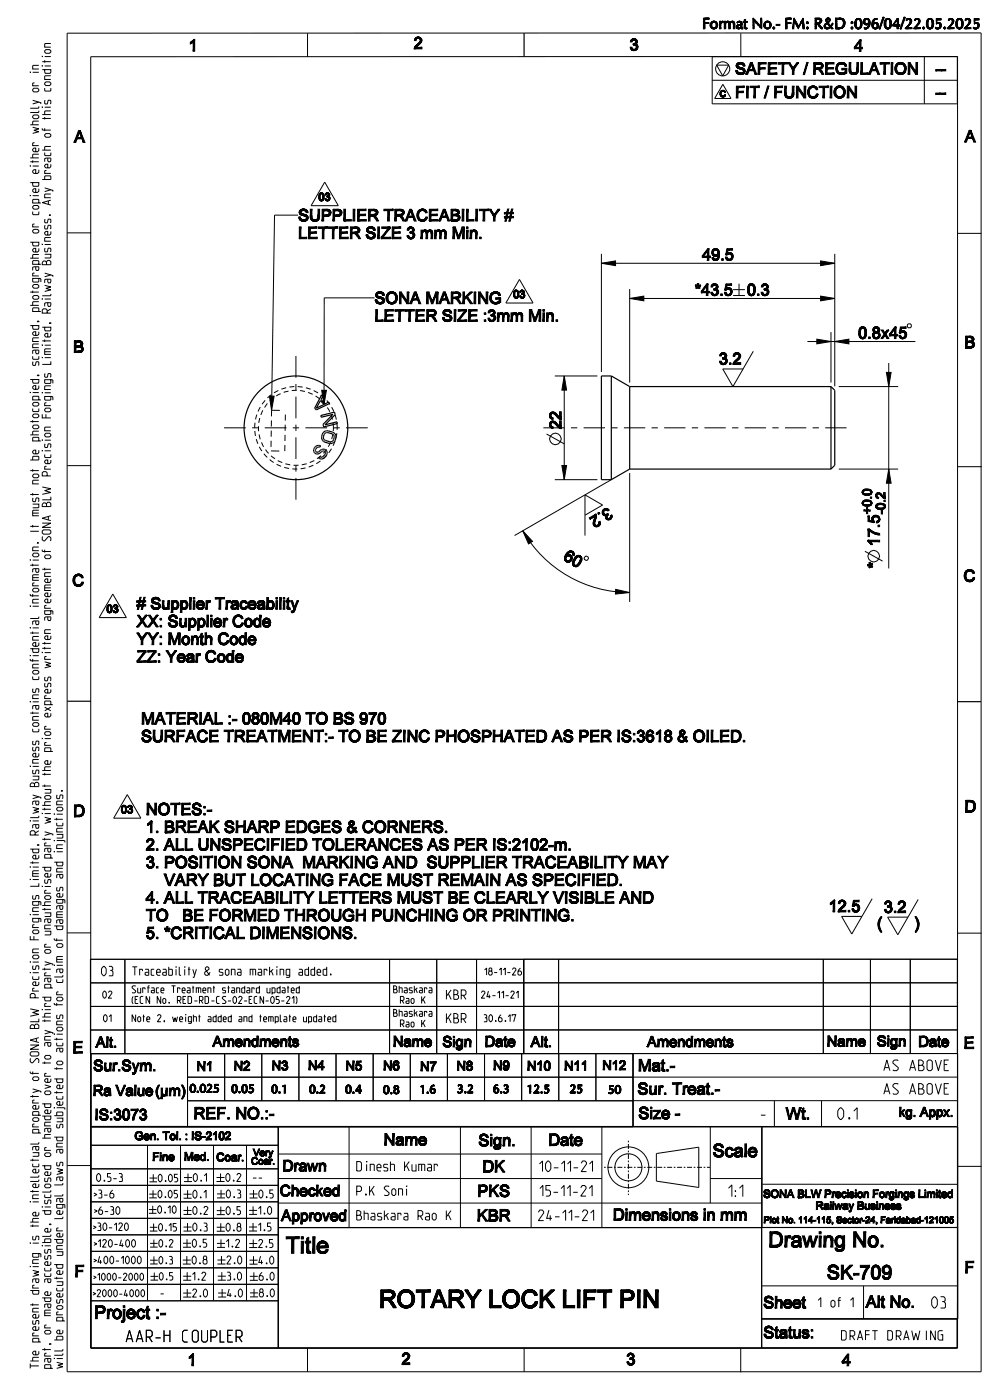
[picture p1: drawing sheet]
<svg xmlns="http://www.w3.org/2000/svg" width="210mm" height="297mm" viewBox="0 0 210 297" stroke-linecap="round" stroke-linejoin="round" font-family="sans-serif">
<defs><g id="words">
<text font-size="5.2" x="78.9" y="277.4">ROTARY LOCK LIFT PIN</text>
<text font-size="4.9" x="57.9" y="265.9">Title</text>
<text font-size="4.5" x="160.5" y="264.6">Drawing No.</text>
<text font-size="4.2" x="174.8" y="271.4">SK-709</text>
<g font-size="3.8">
<text x="150.2" y="245.4">Scale</text>
<text x="20" y="279.7">Project :-</text>
</g>
<g font-size="3.5">
<text x="40" y="10.9">1</text>
<text x="87.8" y="10.4">2</text>
<text x="133.5" y="10.7">3</text>
<text x="181.2" y="10.9">4</text>
<text x="160.4" y="15.8">SAFETY / REGULATION</text>
<text x="197.5" y="15.8">--</text>
<text x="160.4" y="20.8">FIT / FUNCTION</text>
<text x="197.5" y="20.8">--</text>
<text x="15.7" y="30.2">A</text>
<text x="204.6" y="30.1">A</text>
<text x="63.2" y="46.9">SUPPLIER TRACEABILITY #</text>
<text x="63.2" y="50.6">LETTER SIZE 3 mm Min.</text>
<text x="148.9" y="55.2">49.5</text>
<text x="79.4" y="64.4">SONA MARKING</text>
<text x="147.4" y="62.7">*43.5</text>
<text x="158.4" y="62.7">0.3</text>
<text x="79.4" y="68.2">LETTER SIZE :3mm Min.</text>
<text x="15.5" y="74.8">B</text>
<text x="152.5" y="77.3">3.2</text>
<text x="204.6" y="73.8">B</text>
<text x="119.1" y="91" transform="rotate(-90 119.1 91)">22</text>
<text x="129" y="107.6" transform="rotate(150 129 107.6)">3.2</text>
<text x="186.6" y="115.9" transform="rotate(-90 186.6 115.9)">17.5</text>
<text x="15.3" y="124.3">C</text>
<text x="204.4" y="123.4">C</text>
<text x="29" y="129.3"># Supplier Traceability</text>
<text x="29" y="133">XX: Supplier Code</text>
<text x="29" y="136.8">YY: Month Code</text>
<text x="29" y="140.5">ZZ: Year Code</text>
<text x="29.9" y="153.6">MATERIAL :- 080M40 TO BS 970</text>
<text x="29.9" y="157.4">SURFACE TREATMENT:- TO BE ZINC PHOSPHATED AS PER IS:3618 &amp; OILED.</text>
<text x="15.5" y="173.3">D</text>
<text x="30.9" y="172.9">NOTES:-</text>
<text x="204.6" y="172.3">D</text>
<text x="30.9" y="176.6">1. BREAK SHARP EDGES &amp; CORNERS.</text>
<text x="30.9" y="180.4">2. ALL UNSPECIFIED TOLERANCES AS PER IS:2102-m.</text>
<text x="30.9" y="184.1">3. POSITION SONA</text>
<text x="68.6" y="184.1">MARKING AND</text>
<text x="95.8" y="184.1">SUPPLIER TRACEABILITY MAY</text>
<text x="30.9" y="191.6">4. ALL TRACEABILITY LETTERS MUST BE CLEARLY VISIBLE AND</text>
<text x="39.3" y="187.9">VARY BUT LOCATING FACE MUST REMAIN AS SPECIFIED.</text>
<text x="30.9" y="195.4">TO</text>
<text x="41.4" y="195.4">BE FORMED THROUGH PUNCHING OR PRINTING.</text>
<text x="175.8" y="193.5">12.5</text>
<text x="186" y="197">(</text>
<text x="187.5" y="193.6">3.2</text>
<text x="30.9" y="199.1">5. *CRITICAL DIMENSIONS.</text>
<text x="15.4" y="223.4">E</text>
<text x="135.3" y="227.2">Mat.-</text>
<text x="204.4" y="222.5">E</text>
<text x="135.2" y="232.2">Sur. Treat.-</text>
<text x="41" y="237.4">REF. NO.:-</text>
<text x="135.4" y="237.4">Size -</text>
<text x="166.7" y="237.5">Wt.</text>
<text x="81.8" y="243">Name</text>
<text x="100.2" y="243.1">Sign.</text>
<text x="115.8" y="243">Date</text>
<text x="102.6" y="248.7">DK</text>
<text x="101.6" y="253.9">PKS</text>
<text x="101.6" y="259.1">KBR</text>
<text x="127.6" y="258.9">Dimensions in mm</text>
<text x="15.8" y="270.9">F</text>
<text x="204.6" y="270.1">F</text>
<text x="161.2" y="277.5">Sheet</text>
<text x="181.6" y="277.4">Alt No. 03</text>
<text x="160" y="283.9">Status:</text>
<text x="39.8" y="289.7">1</text>
<text x="85.2" y="289.5">2</text>
<text x="132.8" y="289.6">3</text>
<text x="178.6" y="289.7">4</text>
</g>
<g font-size="3.3">
<text x="19.8" y="227.2">Sur.Sym.</text>
<text x="20" y="237.6">IS:3073</text>
<text x="177.7" y="237.5">0.1</text>
<text x="59.7" y="248.5">Drawn</text>
<text x="58.9" y="253.7">Checked</text>
<text x="153.2" y="253.9">1:1</text>
<text x="58.8" y="259">Approved</text>
<text x="26.5" y="284.7">AAR-H COUPLER</text>
</g>
<text font-size="3.2" x="148.9" y="6.1">Format No.- FM: R&amp;D :096/04/22.05</text>
<g font-size="3.1">
<text x="175.4" y="222">Name</text>
<text x="186" y="222">Sign</text>
<text x="20.3" y="222.2">Alt.</text>
<text x="45.1" y="222">Amendments</text>
<text x="83.3" y="222">Name</text>
<text x="93.8" y="222.1">Sign</text>
<text x="102.8" y="222">Date</text>
<text x="112.6" y="222.1">Alt.</text>
<text x="137.2" y="222.1">Amendments</text>
<text x="194.8" y="222">Date</text>
<text x="19.7" y="232.4">Ra Value</text>
<text x="32.9" y="232.5">(µm)</text>
</g>
<g font-size="2.9">
<text x="187.8" y="227.1">AS ABOVE</text>
<text x="187.8" y="232.1">AS ABOVE</text>
<text x="161.3" y="237.4">-</text>
<text x="113.1" y="248.5">10-11-21</text>
<text x="113.1" y="253.7">15-11-21</text>
<text x="113.1" y="258.9">24-11-21</text>
</g>
<g font-size="2.8">
<text x="184.9" y="109.1" transform="rotate(-90 184.9 109.1)">+0.0</text>
<text x="187.8" y="109.1" transform="rotate(-90 187.8 109.1)">-0.2</text>
<text x="41.7" y="227.2">N1</text>
<text x="49.6" y="227.1">N2</text>
<text x="57.6" y="227">N3</text>
<text x="65.3" y="227">N4</text>
<text x="73.3" y="227.1">N5</text>
<text x="81.3" y="227">N6</text>
<text x="89.1" y="227.2">N7</text>
<text x="96.8" y="227.1">N8</text>
<text x="104.6" y="227">N9</text>
<text x="111.8" y="227.1">N10</text>
<text x="119.7" y="227.1">N11</text>
<text x="127.8" y="227">N12</text>
<text x="190.7" y="236.9">kg. Appx.</text>
</g>
<g font-size="2.6">
<text x="21.3" y="207">03</text>
<text x="94.5" y="212">KBR</text>
<text x="94.5" y="217">KBR</text>
<text x="39.5" y="231.7">0.025</text>
<text x="48.4" y="231.8">0.05</text>
<text x="57" y="231.9">0.1</text>
<text x="65" y="231.9">0.2</text>
<text x="72.7" y="231.9">0.4</text>
<text x="80.7" y="232">0.8</text>
<text x="88.4" y="231.9">1.6</text>
<text x="96.4" y="231.8">3.2</text>
<text x="104" y="231.8">6.3</text>
<text x="111.1" y="231.9">12.5</text>
<text x="120.7" y="231.8">25</text>
<text x="128.8" y="232">50</text>
<text x="75.3" y="248.4">Dinesh Kumar</text>
<text x="75.3" y="253.6">P.K Soni</text>
<text x="75.3" y="258.8">Bhaskara Rao K</text>
<text x="173.1" y="277.3">1 of 1</text>
<text x="180.3" y="284.3">DRAFT DRAWING</text>
</g>
<g font-size="2.4">
<text x="8.2" y="93.6" transform="rotate(-90 8.2 93.6)">photocopied, scanned, photographed or copied either wholly or in</text>
<text x="10.8" y="101" transform="rotate(-90 10.8 101)">Precision Forgings Limited, Railway Business. Any breach of this conditi</text>
<text x="8.2" y="188" transform="rotate(-90 8.2 188)">Limited, Railway Business contains confidential information. It must not be</text>
<text x="13.3" y="197.2" transform="rotate(-90 13.3 197.2)">damages and injunctions.</text>
<text x="10.8" y="198.3" transform="rotate(-90 10.8 198.3)">unauthorised party without the prior express written agreement of SONA BLW</text>
<text x="24.9" y="241.8">Gen. Tol. : IS-2102</text>
<text x="31.8" y="246.3">Fine</text>
<text x="38.8" y="246.2">Med. Coar.</text>
<text x="8.2" y="290.6" transform="rotate(-90 8.2 290.6)">The present drawing is the intellectual property of SONA BLW Precision Forgings</text>
<text x="10.8" y="290.6" transform="rotate(-90 10.8 290.6)">part, or made accessible, disclosed or handed over to any third party or</text>
<text x="13.3" y="290.6" transform="rotate(-90 13.3 290.6)">will be prosecuted under legal laws and subjected to actions for claim of</text>
</g>
<g font-size="2.3">
<text x="67.5" y="42.6">03</text>
<text x="108.8" y="63.2">03</text>
<text x="22.6" y="130">03</text>
<text x="25.7" y="172.5">03</text>
<text x="27.7" y="206.9">Traceability &amp; sona marking added.</text>
<text x="157.6" y="254.1">SONA BLW Precision Forgings Limited</text>
<text x="170.9" y="256.6">Railway Business</text>
</g>
<g font-size="2.2">
<text x="20.2" y="250.7">0.5-3</text>
<text x="53.3" y="250.5">--</text>
<text x="19.6" y="254.1">&gt;3-6</text>
</g>
<g font-size="2.1">
<text x="53.3" y="245.2">Very</text>
<text x="52.7" y="247">Coar.</text>
<text x="19.6" y="257.6">&gt;6-30</text>
<text x="19.2" y="261">&gt;30-120</text>
<text x="19.4" y="268.1">&gt;400-1000</text>
<text x="19.4" y="264.6">&gt;120-400</text>
<text x="33.9" y="275.1">-</text>
</g>
<g font-size="2">
<text x="102.2" y="206.9">18-11-26</text>
<text x="21.7" y="211.8">02</text>
<text x="27.7" y="210.6">Surface Treatment standard updated</text>
<text x="27.7" y="212.9">(ECN No. RED-RD-CS-02-ECN-05-21)</text>
<text x="83" y="210.6">Bhaskara</text>
<text x="83" y="215.6">Bhaskara</text>
<text x="84.7" y="212.9">Rao K</text>
<text x="101.4" y="211.8">24-11-21</text>
<text x="21.7" y="216.8">01</text>
<text x="27.7" y="216.8">Note 2, weight added and template updated</text>
<text x="84.7" y="217.9">Rao K</text>
<text x="102" y="216.8">30.6.17</text>
<text x="19.4" y="271.6">&gt;1000-2000</text>
<text x="19.4" y="275.1">&gt;2000-4000</text>
</g>
<g font-size="1.9">
<text x="152.6" y="20.5">C</text>
<text x="156.3" y="259.5">Plot No. 114-115, Sector-24, Faridabad-121005</text>
</g>
</g></defs>
<g fill="none" stroke="#000" stroke-width=".21">
<path d="M14.2 7h193.9v284h-193.9zM19.2 12h183.9v274h-183.9zM65.2 7.1v5M151.1 12v10h52v-10M151.1 17h52M152 13.8h2.6l-1.3 2.3zM153.3 17.9l1.8 3h-3.5zM156.1 14.9l.3 .1zM156.1 14.9l.3 .1-.3 .1zM156.1 15.1h.3zM156.1 15.1h.3l-.3 .1zM156.1 15.2h.4z"/>
<path d="M156.1 15.2l.4 .1zM156.2 15.3h.4zM156.2 13.9l.3-.1zM156.2 13.9h.3zM156.2 13.9l.3 .1zM156.2 14h.3zM156.2 13.8l.4-.1zM156.2 13.8h.3zM156.2 14.1h.4zM156.2 18.3h1.7l-1.4 .3zM156.2 18.3l.3 .3-.3 2.2zM156.2 14.2h.4z"/>
<path d="M156.2 14.2l.4-.1zM156.2 14.2h.5zM156.2 15.4h.4zM156.2 15.4h.5zM156.2 15.4h.5l-.4 .1zM156.2 13.7l.5-.1zM156.2 13.7l.4-.1zM156.2 13.7h.4zM156.3 14.2h.5zM156.3 14.2h.4zM156.3 13.6h.6zM156.3 13.6l.8-.1z"/>
<path d="M156.3 13.6h.5zM156.3 13.6h.4zM156.3 15.5h.6zM156.3 15.5h.5zM156.3 15.5l.5-.1zM156.3 15.5h.7zM156.3 14.3h.7zM156.3 14.3h.6zM156.3 14.3h.8zM156.3 13.5l1.4-.1zM156.3 13.5h1.5zM156.3 13.5h.8l-.8 .1z"/>
<path d="M156.4 14.4h.9zM156.4 14.4h1zM156.4 15.6l1.5-.1zM156.4 15.6l.9-.1zM156.4 15.6l.8-.1zM156.4 15.6l.7-.1zM156.4 15.6h1.4zM156.4 13.4h1.2zM156.4 13.4h1.3zM156.4 14.4h1.1zM156.5 15.7l1.3-.1zM156.5 15.7h1.2z"/>
<path d="M156.5 13.4l1-.1zM156.5 13.4h1.1zM156.5 14.5h1.1zM156.5 18.6l1.4-.3v.3zM156.5 19.6l1.2-.2v.2zM156.5 19.4h1.2l-1.2 .2zM156.5 19.4l-.3 1.4zM156.5 18.6v.8l-.3 1.4zM156.5 19.6v1.2h-.3zM156.6 15.7h1.1zM156.6 15.7h1zM156.6 13.3h.8z"/>
<path d="M156.6 13.3h.9zM156.6 14.5h1.1zM156.7 15.8l.9-.1zM156.7 13.3h.6zM156.7 13.3h.7zM156.7 14.6l1-.1zM156.8 13.3h.4zM156.8 13.3h.5zM156.8 15.8l.8-.1zM156.8 15.8h.6zM156.8 14.6h1zM156.9 13.3h.3z"/>
<path d="M157 15.8h.4zM157 15.8h.3zM157 14.6h.9zM157.1 13.5h.7zM157.1 7.1v5M157.2 14.7l.7-.1zM157.2 13.6l.6-.1zM157.3 14.7h.6zM157.3 15.5h.6zM157.3 13.6h.6zM157.4 15.5h.5zM157.4 14.7h.5z"/>
<path d="M157.4 15.8l.2-.1zM157.4 13.6h.5zM157.4 14.8l.5-.1zM157.4 15.5l.6-.1zM157.5 13.7h.4zM157.5 15.4h.5zM157.5 14.8l.4-.1zM157.6 13.7l.4 .1zM157.6 14.8h.4zM157.6 13.8l.4 .1zM157.6 14.9h.4zM157.6 15.4l.4-.1z"/>
<path d="M157.6 15.4h.4zM157.6 13.9l.4 .1zM157.6 14.9l.4 .1zM157.7 15l.4 .1zM157.7 15.2h.3zM157.7 15.2l.3 .1h-.4zM157.7 15.1h.4l-.1 .1zM157.7 15.1l.3 .1h-.3zM158.4 18.3h.3l-.3 2.5zM158.7 18.3v2.5h-.3zM158.8 15l-.2 .8h-.4zM158.8 15l1-.3 .1 .3z"/>
<path d="M158.9 14.7h.9l-1 .3zM158.9 14.7l-.7 1.1zM159.1 18.3h2l-2 .3zM159.1 18.6l2-.3-1.2 .3zM159.2 13.3h.3l-.2 .2zM159.2 13.3l.1 .2-1.1 2.3zM159.2 14l-1 1.8zM159.3 13.8l-1.1 2zM159.3 13.5l-1.1 2.3zM159.5 13.3l-.1 .3zM159.5 13.3l-.1 .5zM159.5 13.3v.6z"/>
<path d="M159.5 13.3v.8zM159.5 13.3l.3 1.4-.3-.6zM159.5 13.3l.4 1.7zM159.5 13.3l.7 2.5zM159.5 13.3l1 2.5h-.3zM196.1 12v10M68.9 38.6l2.9 5h-5.8zM14.3 49.4h5M63.2 45.6h-5l-.6 41.4M110.2 59.3l2.9 5h-5.8zM127.6 55.9l3-.5v1zM127.6 53.9v25"/>
<path d="M127.6 55.9h49.5M174.1 55.4l3 .5-3 .5zM177.1 53.9v28.1M203.1 49.5h5.1M79.4 63.2h-10.6l-.1 22.6M104.3 62.1h1.5zM104.3 62.1l1.6 .1zM104.3 64.2h1.8zM104.3 64.2l1.6 .1zM104.5 62.1l1.2-.1zM104.5 62.1h1.3zM104.5 64.3h1.4z"/>
<path d="M104.5 64.3h1.3zM104.6 64.4l1.2-.1zM104.6 64.4h1.1zM104.8 64.4h.9zM105.1 62.2h.8zM105.1 63.2h1.1l-1.1 .3zM105.1 63.5l1.1-.3-.3 .3zM105.2 62.2h.7zM105.2 64.2l1-.1zM105.3 62.2h.6zM105.3 64.2l.9-.1zM105.4 62.2l.6 .1z"/>
<path d="M105.4 64.4h.3zM105.4 64.1h.8zM105.5 62.3h.5zM105.6 64.1h.6zM105.6 62.3h.4zM105.6 64.1l.2-.1zM105.6 64.1l.3-.2zM105.6 64.1l.3-.2 .3 .2zM105.7 62.4h.4zM105.7 62.5l.4-.1v.1zM105.7 62.5h.4zM105.8 62.6l.3-.1z"/>
<path d="M105.8 62.6l.3-.1v.2zM105.8 62.6l.3 .1zM105.9 63.5l.3-.3-.3 .7zM106.2 63.2v.9l-.3-.2zM117.7 79.8h9M119.7 79.8l.5 3h-1zM119.7 79.8v22M133.6 63.3l3-.5v1zM133.6 61.3v19.9M133.6 63.3h43.5M155.5 61.4h2.5M155.5 62.7h2.5"/>
<path d="M159.8 74.5l-4.3 7.5-2.2-3.7M171.3 72.5h22.9M173.3 72l3 .5-3 .5zM174.1 62.8l3 .5-3 .5zM176.3 70.5v10.7M177.1 72.5l3-.5v1zM182.2 70.4l.3-.2zM182.2 70.4l.3-.1v.2zM182.2 70.4l.3 .1-.3 .1zM182.2 70.6l.3-.1v.1zM182.2 70.8l.3-.2v.2zM182.2 70.6h.3l-.3 .2z"/>
<path d="M182.2 70.8h.3v.1zM182.2 70.8l.3 .1h-.3zM182.2 70.9h.3v.1zM182.2 70.9l.3 .1-.3 .1zM182.2 70.2l.3-.1zM182.2 70.2h.3l-.3 .2zM182.2 71.1l.3-.1v.1zM182.2 71.1h.3l-.3 .1zM182.2 70l.4-.1zM182.2 70h.4zM182.2 70l.3 .1-.3 .1zM182.2 71.2h.4z"/>
<path d="M182.2 71.2h.4l-.3 .1zM182.3 69.9l.4-.1zM182.3 69.9l.3-.1zM182.3 69.9h.3l-.4 .1zM182.3 71.3l.3-.1zM182.3 71.3l.3 .1zM182.3 69.8l.4-.1zM182.3 69.8h.4l-.4 .1zM182.3 71.4h.3zM182.3 71.4l.4 .1zM182.4 69.7l.5-.1zM182.4 69.7l.6-.1z"/>
<path d="M182.4 69.7l.4-.1zM182.4 69.7h.3l-.4 .1zM182.4 71.5l.4 .1zM182.4 71.6h.7zM182.4 71.6h.6zM182.4 71.6h.5zM182.4 71.6l1.1 .1zM182.5 69.5h1zM182.5 69.5l.5 .1-.6 .1zM182.5 71.7h1zM182.5 69.5h.9zM182.5 69.5l.8-.1z"/>
<path d="M182.5 71.7h.9zM182.6 71.8l.8-.1zM182.6 71.8h.7zM182.6 69.4h.7zM182.6 69.4h.6zM182.7 71.8h.6zM182.7 69.4l.4-.1zM182.7 69.4h.5zM182.7 71.8h.5zM182.8 71.8h.4zM182.9 69.3h.2zM182.9 71.8h.3z"/>
<path d="M182.9 71.8h.2zM183 69.6h.5zM183.1 69.6h.4zM183.1 71.6l.5-.1zM183.2 69.6h.4zM183.2 71.6l.4-.1zM183.3 69.7h.3zM183.3 71.5l.4-.1zM183.3 69.8h.4zM183.3 71.4l.4-.1v.1zM183.4 69.8h.3zM183.4 71.4l.3-.1z"/>
<path d="M183.4 69.9l.3-.1v.1zM183.4 69.9h.3zM183.4 71.3l.3-.1v.1zM183.4 71.3h.3zM183.4 70h.3zM183.4 71.2h.3zM183.5 70.1l.2-.1 .1 .1zM183.5 70.1h.3zM183.5 70.2l.3-.1v.2zM183.5 70.2l.3 .1h-.3zM183.5 71h.3l-.3 .1zM183.5 71.1l.3-.1-.1 .2z"/>
<path d="M183.5 71.1l.2 .1zM183.5 70.3h.3v.1zM183.5 70.3l.3 .1-.3 .1zM183.5 70.5l.3-.1-.3 .2zM183.5 70.8l.3-.2v.2zM183.5 70.8h.3l-.3 .1zM183.5 70.9l.3-.1v.2zM183.5 70.9l.3 .1h-.3zM183.5 70.6l.3-.2v.2zM183.5 70.6h.3l-.3 .2zM184.3 71.5h.3l-.3 .3zM184.3 71.8l.3-.3v.3z"/>
<path d="M185.1 71l.3-.1zM185.1 71h.3l-.3 .1zM185.1 71.1l.3-.1zM185.1 71.3l.3-.2v.1zM185.1 71.1h.3l-.3 .2zM185.1 71.3l.3-.1v.2zM185.1 71.3l.3 .1h-.3zM185.1 70.9l.4-.1zM185.1 70.9h.3l-.3 .1zM185.1 70.8l.5-.1zM185.1 70.8h.4zM185.1 71.4h.4z"/>
<path d="M185.1 71.4h.4l-.3 .1zM185.2 69.8h.3zM185.2 70l.3-.1zM185.2 69.8l.3 .1-.3 .1zM185.2 70h.3zM185.2 70.1h.3zM185.2 70.1l.3 .1zM185.2 70.7l.6-.1zM185.2 70.7l.5-.1zM185.2 70.7h.4l-.5 .1zM185.2 71.5h.4zM185.2 71.5h.3z"/>
<path d="M185.2 71.5h.4l-.3 .2zM185.2 69.7h.5zM185.2 69.7l.5-.1zM185.2 69.7h.4zM185.2 69.7l.3 .1h-.3zM185.2 70.2l.4 .1zM185.2 70.3h.4zM185.3 69.6h.6zM185.3 69.6l1.1-.1zM185.3 69.6h.5zM185.3 69.6h.4l-.5 .1zM185.3 70.6h1.1z"/>
<path d="M185.3 70.6h.6zM185.3 71.7l.7-.1zM185.3 71.7l.6-.1zM185.3 71.7l.4-.1zM185.3 71.7h1.2zM185.3 70.3h.4zM185.3 70.3h.5zM185.3 70.6l1-.1zM185.4 69.5l.9-.1zM185.4 69.5h1zM185.4 69.5h1l-1.1 .1zM185.4 70.4l1.1-.1z"/>
<path d="M185.4 70.4l.6-.1zM185.4 70.4l.5-.1zM185.4 70.4h1zM185.4 71.8l1.1-.1zM185.4 71.8h.9zM185.4 70.5h.8zM185.4 70.5h.9zM185.5 70.4h.9zM185.5 70.4h.8zM185.5 69.4h.7zM185.5 69.4h.8zM185.5 70.5l.8-.1z"/>
<path d="M185.5 71.8h.8zM185.5 71.8h.7zM185.6 69.4l.4-.1zM185.6 69.4h.6zM185.7 71.8h.5zM185.7 71.8h.3zM185.7 69.3h.3zM185.9 69.6l.5-.1zM185.9 70.6h.5zM186 69.6l.4-.1zM186 70.3h.5zM186 70.6h.4z"/>
<path d="M186 71.6l.6-.1zM186 71.6l.6-.1-.1 .2zM186 69.6h.5zM186.1 70.6h.4zM186.1 71.6l.5-.1zM186.1 69.7l.4-.1zM186.1 70.3h.4zM186.2 70.7h.4zM186.2 71.5l.4-.1zM186.2 69.7l.3-.1v.1zM186.2 69.7h.3zM186.2 70.3l.3-.1z"/>
<path d="M186.2 69.8l.3-.1zM186.2 70.2l.4-.1zM186.2 70.2h.3zM186.2 70.8h.4zM186.2 69.8l.3-.1 .1 .1zM186.2 69.8h.4zM186.2 70.1h.4zM186.3 69.9l.3-.1zM186.3 70h.3zM186.3 70l.3 .1zM186.3 70l.3-.2v.2zM186.3 70.8l.4 .1z"/>
<path d="M186.3 71.4l.4-.1-.1 .1zM186.3 71.4h.3zM186.3 70.9h.4zM186.3 71.3h.4l-.4 .1zM186.4 71l.3-.1v.1zM186.4 71h.3l-.3 .1zM186.4 71.2l.3-.1v.2zM186.4 71.2l.3 .1zM186.4 71.1l.3-.1v.1zM186.4 71.1h.3zM186.9 71.8l1-.9zM186.9 71.8l.8-.6-.4 .6z"/>
<path d="M186.9 70h.4l.2 .9zM187.3 70l.3 .5-.1 .4zM187.5 70.9l1-.9-.6 .9zM187.5 70.9h.4l-1 .9zM187.6 70.5l-.1 .4zM187.7 70.6l-.2 .3zM187.7 70.7l.8-.7-1 .9zM187.8 70.5l.7-.5-.8 .7zM187.9 70.5l.6-.5-.7 .5zM187.9 70.9l-.1 .4zM187.9 70.9l.3 .9-.4-.5zM187.9 70.9l.7 .9h-.4z"/>
<path d="M188 79h1l-.5 3zM188.2 70h.3l-.6 .5zM188.5 77v43.6M188.7 71l1-1.1-.8 1.1zM188.7 71.2l1.7-.2zM188.7 71.2l1.4-.2zM188.7 71.2l.2-.2h.8zM188.7 71h.2l-.2 .2zM188.7 71.2l1.7-.2-.7 .2zM189.7 71.2l.7-.2-.3 .2zM189.7 71.2h.4l-.4 .6zM189.8 69.3h.3l-1.4 1.7z"/>
<path d="M190.1 69.3l-.4 .6-1 1.1zM190.1 69.3l-.4 1.7v-1.1zM190.1 69.3v1.7h-.4zM190.1 71.2l.3-.2v.2zM190.1 71.2v.6h-.4zM190.7 71.2l.3 .1zM190.7 71.2l.3 .1h-.3zM190.7 71.3h.4zM190.7 71.3h.4l-.3 .2zM190.7 70.6l.5-.1zM190.7 70.6l.6-.1zM190.7 70.6l.4-.3 .2 .2z"/>
<path d="M190.7 70.6h.4zM190.8 71.5l.3-.1zM190.8 71.5h.4zM190.8 71.6l.4-.1zM190.8 71.6h.5zM190.8 71.6h.5l-.4 .1zM190.9 71.7l1.2-.1zM190.9 71.7l.7-.1zM190.9 71.7l.6-.1zM190.9 71.7l.5-.1zM190.9 71.7h1.1zM191 69.4h1.2l-1 .3z"/>
<path d="M191 69.4l.2 .3-.5 .9zM191.1 71.8l.9-.1zM191.1 71.8h.8zM191.1 71.8h.7zM191.1 70.3h.9zM191.1 70.3l1 .1zM191.1 70.3l.4 .2zM191.2 71.8h.6zM191.2 71.8h.5zM191.2 70.3l.7-.1zM191.2 70.3h.8zM191.2 69.7l1-.3v.3z"/>
<path d="M191.2 69.7l-.1 .6-.4 .3zM191.3 70.2h.4zM191.3 70.2h.6zM191.3 71.8h.4zM191.3 71.8h.3zM191.3 70.5h.2zM191.4 70.2h.3zM191.5 70.5l.6-.1zM191.6 70.5l.5-.1zM191.6 71.6h.5zM191.7 71.8h.1zM191.7 71.6l.5-.2z"/>
<path d="M191.7 70.5l.4-.1 .1 .1zM191.7 70.5h.5zM191.8 70.5h.4zM191.8 71.5l.4-.1zM191.9 70.6l.3-.1 .1 .2zM191.9 70.6l.4 .1zM191.9 70.7h.4zM191.9 71.4l.4-.1-.1 .1zM191.9 71.4h.3l-.3 .1zM192 70.8l.3-.1v.1zM192 70.8h.3l-.3 .1zM192 71.3l.3-.2v.2z"/>
<path d="M192 71.3h.3l-.4 .1zM192 70.9l.3-.1v.2zM192 70.9l.3 .1zM192 71.1l.3-.1v.1zM192 71.1h.3l-.3 .2zM192 71h.3l-.3 .1zM192.7 68.7h.4l.2 .2v.4l-.2 .2h-.4l-.2-.2v-.4zM14.3 98.8h5M57.2 84h1l-.6 3zM57.5 95.7h.1M57.5 95.7h1.7M57.5 93.5v1.3"/>
<path d="M57.5 91.3v1.3M57.6 89.2v1.3M57.6 87v1.3M57.6 87l1.8 .1M60.4 94.4v1.3M60.5 92.3l-.1 1.2M60.5 90.1v1.3M60.5 87.9v1.3M68.2 82.8h1l-.5 3zM115.9 92.1l3.8 2.1M119.2 98.8h1l-.5 3zM177.9 99.5h12.6"/>
<path d="M177.9 82h12.6M188.5 99.5l.5 3h-1zM203.1 99h5.2M110.9 112.6l2 2.2-.8 .6zM110.9 112.6a26.2 26.2 0 0 0 22.7 13.1M117.7 101.8h9M119.7 118.4l.3 .1zM119.7 118.4l.3 .2zM119.7 118.5l.3 .2zM119.7 118.5l.4 .3zM119.8 118.6l.3 .2zM119.8 118.6l.4 .3z"/>
<path d="M119.8 118.3l.2 .2zM119.8 118.3l.2 .2-.3-.1zM119.8 118.7l1 .6zM119.8 118.7l.6 .3zM119.8 118.7l.5 .2zM119.8 118.7l.4 .2zM119.8 118.2h.3zM119.8 118.2l.2 .2zM119.8 118.8l1 .5zM119.8 118.8l.9 .5zM119.8 118.1l.3 .1zM119.8 118.1l.3 .1h-.3z"/>
<path d="M119.8 118.9l.9 .4zM119.8 118.9l.7 .4zM119.9 118h.4zM119.9 118l.3 .1-.1 .1zM119.9 118l.2 .2-.3-.1zM119.9 118.9l.6 .4zM119.9 117.8l.5 .1zM119.9 117.8l.4 .2zM119.9 117.8l.4 .2h-.4zM119.9 119l.6 .3zM119.9 119l.5 .2zM120 119.1l.4 .1z"/>
<path d="M120 117.7l.6 .2zM120 117.7l.5 .2zM120 117.7l.4 .2-.5-.1zM120.1 119.1l.3 .1zM120.1 119.1l.2 .1zM120.1 117.5l.3 .1-.1 .2zM120.1 117.5l.2 .3-.3-.1zM120.2 117.4l.3 .1-.1 .1zM120.2 117.4l.2 .2-.3-.1zM120.3 117.3l.3 .1-.1 .1zM120.3 117.3l.2 .2-.3-.1zM120.3 117.8l.5 .2z"/>
<path d="M120.3 117.8l.4 .1zM120.4 119l.5 .2zM120.4 117.2l.1-.1 .2 .2zM120.4 117.2l.3 .1zM120.4 117.2l.2 .2-.3-.1zM120.4 117.7l1 .5zM120.5 119l.4 .2zM120.5 117.1l.4 .1zM120.5 117.1l.3 .1zM120.5 117.7l.8 .4zM120.5 117.7l.9 .5zM120.6 117l.3 .2z"/>
<path d="M120.6 117.7l.6 .3zM120.6 117.7l.7 .4zM120.6 119l.4 .1zM120.7 117l.4 .1zM120.7 117l.5 .2zM120.7 117l.3 .1zM120.7 117.7l.5 .3zM120.7 118.9l.3 .2zM120.8 116.9l.5 .3zM120.8 116.9l.4 .3zM120.8 117.7l.3 .2zM120.8 117.7l.4 .3z"/>
<path d="M120.8 118l.6 .2zM120.8 118.9l.3 .1zM120.8 116.9l1 .5zM120.9 117.7l.2 .2zM120.9 118.8l.3 .1-.1 .1zM120.9 118.8l.2 .2-.3-.1zM120.9 118.1l.5 .1zM120.9 116.9l.8 .4zM120.9 116.9l.9 .5zM121 118.1l.4 .1v.2zM121 118.1l.4 .3zM121 118.7l.3 .1-.1 .1z"/>
<path d="M121 118.7l.2 .2-.3-.1zM121 118.2l.4 .2zM121 118.6l.3 .1v.1zM121 118.6l.3 .2zM121 116.9l.7 .3zM121 116.9l.7 .4zM121 118.3l.4 .1v.1zM121 118.3l.4 .2zM121.1 118.4l.3 .1zM121.1 118.5h.3l-.1 .2zM121.1 118.5l.2 .2-.3-.1zM121.1 116.9l.6 .3z"/>
<path d="M121.2 116.9l.4 .2zM121.2 116.9l.2 .1zM121.2 116.9l.5 .3zM121.3 117.2l.5 .3zM121.4 117l.2 .1zM121.4 117.3l.4 .2zM121.4 119.4l.3 .2zM121.4 119.4l.3 .3zM121.4 119.5l.4 .3zM121.4 119.6l.6 .3zM121.4 119.6l.5 .3zM121.4 119.6l.5 .2z"/>
<path d="M121.4 119.6l1 .6zM121.5 119.3h.3zM121.5 119.3l.2 .2zM121.5 119.7l.9 .5zM121.5 117.4l.3 .2zM121.5 119.8l.9 .4zM121.5 119.8l.8 .4zM121.5 117.7l.3 .1v.1zM121.5 117.7l.3 .2zM121.5 119.2l.3 .1zM121.5 119.2l.3 .1h-.3zM121.5 117.5l.3 .1z"/>
<path d="M121.5 117.6h.3v.2zM121.5 117.6l.3 .2zM121.5 119.8l.6 .4zM121.5 119l.3 .1v.1zM121.5 119l.3 .2h-.3zM121.6 119.9l.5 .3zM121.6 118.9l.3 .1-.1 .1zM121.6 118.9l.2 .2-.3-.1zM121.6 120l.5 .2zM121.6 120l.4 .2zM121.7 118.8h.3l-.1 .1zM121.7 118.8l.2 .1v.1z"/>
<path d="M121.7 118.8l.2 .2-.3-.1zM121.7 118.6l.4 .1-.1 .1zM121.7 118.6l.3 .2h-.3zM121.8 118.5l.4-.1zM121.8 118.5h.4l-.1 .2zM121.8 118.5l.3 .2-.4-.1zM122 118.3l.3 .1zM122 118.3l.2 .1-.4 .1zM122 119.9l.5 .2zM122.1 118.1l.3 .1zM122.1 118.1l.3 .2zM122.1 118.1l.2 .3-.3-.1z"/>
<path d="M122.1 120l.4 .1zM122.2 118l.4 .1zM122.2 118l.3 .2zM122.2 118l.2 .2-.3-.1zM122.2 119.9l.4 .2zM122.3 118l.3 .1zM122.3 119.9l.4 .1zM122.3 119.9l.4 .1-.1 .1zM122.4 117.9l.4 .2zM122.4 117.9l.5 .2zM122.4 119.8l.4 .1zM122.4 119.8l.4 .1-.1 .1z"/>
<path d="M122.4 119.8l.3 .2zM122.5 117.8l.9 .5zM122.6 119.7l.3 .1-.1 .1zM122.6 119.7l.2 .2zM122.6 117.8l.8 .4zM122.6 117.8l.7 .4zM122.6 117.8l.8 .5zM122.6 119.6l.3 .2-.3-.1zM122.7 119.5l.3 .1-.1 .2zM122.7 119.5l.2 .3-.3-.2zM122.7 117.8l.6 .3zM122.7 117.8l.5 .2z"/>
<path d="M122.7 117.8l.6 .4zM122.8 119.4h.3l-.1 .2zM122.8 119.4l.2 .2-.3-.1zM122.8 117.8l.3 .2zM122.8 117.8l.4 .2zM122.9 119.3h.3l-.1 .1zM122.9 119.3l.2 .1h-.3zM122.9 119.1l.3 .2h-.3zM122.9 118.1l.5 .3zM122.9 117.9l.2 .1zM123 119l.3 .1-.1 .2zM123 119l.2 .3-.3-.2z"/>
<path d="M123 118.2l.4 .2zM123 118.9l.3 .1v.1zM123 118.9l.3 .2-.3-.1zM123.1 118.3l.3 .2zM123.1 118.8l.3 .1-.1 .1zM123.1 118.8l.2 .2zM123.1 118.7l.3 .2zM123.1 118.4l.3 .2zM123.1 118.6l.3 .1v.1zM123.1 118.6l.3 .2zM123.1 118.5l.3 .2zM123.1 118.6l.3 .1z"/>
<path d="M124.1 118h.3l.4 .2v.3l-.2 .3-.3 .1-.3-.2-.1-.3zM127.8 107.1l-3.7-2.1v8.6M128.9 102.2l-19.7 11.4M133.6 100.4v27.3M183.5 117l3.7 2M184 119.8l.1 .2zM184.1 119.8l.1 .2zM184.1 119.8h.2l-.1 .2zM184.3 119.8v.2h-.1zM184.3 119.8v.2zM184.3 119.4l.2-.1-.1 .3zM184.4 119.8l.1 .2h-.2z"/>
<path d="M184.4 119.8l.1 .2zM184.5 119.8v.7zM184.5 119.3v1.2zM184.5 119.3v.5zM184.5 119.3l.1 1zM184.6 119.5v.8zM184.6 119.5l.1 .6zM184.7 119.8v.3zM184.7 119.7v.4zM184.7 119.7l.1 .5zM184.8 119.9l.1 .4zM184.8 119.6v.3z"/>
<path d="M184.8 119.6l.1 .2-.1 .1zM184.8 119.6l.1-.1v.3zM184.9 119.5v.3zM184.9 120l.1 .4zM184.9 119.5l.1-.1v.4zM185 119.4v.4zM185 119.4v.3zM23.9 126l2.9 5h-5.8zM121.7 120l.3 .2zM121.7 120.1l.3 .1zM121.7 120.1l.2 .1zM130.6 125l3 .7-3.1 .3z"/>
<path d="M184.4 120.3l.1 .2-.2-.1zM184.4 120.2l.1 .3zM184.4 120.1l.1 .4zM184.5 120v.5zM185 120v.4zM185 120.1v.3zM27 168.6l2.9 5h-5.8zM14.3 197.9h5M34.8 185.4h.4l.6 2.5zM35.2 185.4l.6 1.8v.7zM35.8 187.2v.7zM35.9 187.4l-.1 .5z"/>
<path d="M35.9 187.6l.2 .3h-.3zM36.8 185.4h.3l-1 1.8zM37.1 185.4l-1.1 2zM37.1 185.4l-1.2 2.2zM37.1 185.4l-1 2.5-.2-.3zM37.7 187.1l-.2 .8h-.4zM37.7 187.1l1-.3 .1 .3zM37.8 186.8h.9l-1 .3zM37.8 186.8l-.7 1.1zM38 185.4h.4l-.2 .3zM38 185.4l.2 .3-1.1 2.2zM38.1 186.2l-1 1.7z"/>
<path d="M38.1 185.9l-1 2zM38.2 185.7l-1.1 2.2zM38.9 195.4h1.4zM38.9 195.4l1.4-.1zM38.9 195.4l1.5-.1zM38.9 195.4l1.6-.1zM38.9 195.4l1.6-.2zM38.9 195.4l1.7-.2zM38.9 195.4l1.7-.3zM38.9 195.4l1.2-.3h.5zM38.9 195.4l1.2-.3zM38.9 195.4l1.1-.3z"/>
<path d="M38.9 195.4l1-.3zM38.9 195.4l.4-.3h.6zM38.9 192.9h.9l-.5 .3zM38.9 192.9l.4 .3-.4 2.2zM38.9 195.4h1.3zM39.3 193.2l1.2-.1zM39.3 194.2h1.3zM39.3 194.2v.9l-.4 .3zM39.3 194.2h1.2zM39.3 194.2l1.1-.1zM39.3 194.2l1.1-.2zM39.3 194.2l1.2-.2z"/>
<path d="M39.3 194.2l.7-.2h.5zM39.3 194.2l.7-.2zM39.3 194.2l.6-.2zM39.3 194h.5l-.5 .2zM39.3 194l-.4 1.4zM39.3 193.2v.8l-.4 1.4zM39.3 193.2l1.1-.2zM39.3 193.2l1-.2zM39.3 193.2l.9-.2zM39.3 193.2l.8-.3zM39.3 193.2l.7-.3zM39.7 193.2l.8-.1z"/>
<path d="M39.8 194.2h.8zM39.9 193.2l.6-.1zM39.9 195.4h.3zM39.9 194.3l.7-.1zM40 193.2h.6zM40 195.4h.2zM40 194.3l.6-.1zM40 194l.5-.1zM40.1 193.9h.4zM40.1 193.2h.5zM40.1 194.3l.5-.1zM40.1 195.1h.6z"/>
<path d="M40.1 193.9l.5-.1zM40.2 193.3l.4-.1zM40.2 194.3h.5zM40.2 193.3h.4zM40.2 195.1l.5-.1zM40.2 193.8h.4zM40.3 193.3h.3zM40.3 193.4h.3zM40.3 193.4h.3l-.3 .1zM40.3 193.8h.3zM40.3 194.4h.4zM40.3 195h.4z"/>
<path d="M40.3 193.8l.3-.1zM40.3 193.5h.4zM40.3 193.7l.4-.1zM40.3 193.7h.3zM40.3 193.6h.4zM66.3 181.6h.5l-.4 .5zM66.3 181.6l.1 .5-.7 1.3zM66.4 182.1l-.7 1.4zM66.4 182.1l-.8 1.5zM66.4 182.1l-.8 1.6zM66.4 182.1l-.8 1.7zM66.4 182.1l-1 2z"/>
<path d="M66.4 182.1l-.7 2h-.3zM66.8 181.6l-.4 2.5v-2zM66.8 181.6v2.5h-.4zM67.6 183.4l-.3 .7h-.3zM67.7 183.1l-.7 1zM67.9 181.6l.2 .3-1.1 2.2zM68 182.4l-1 1.7zM68 182.2l-1 1.9zM68.1 181.9l-1.1 2.2zM93.1 181.6h.3l-.3 1.5zM93.1 183.3l.3-.2v.1zM93.1 183.1h.3l-.3 .2z"/>
<path d="M93.1 183.3l.3-.1v.2zM93.1 183.3l.3 .1h-.3zM93.1 183.4h.3v.1zM93.1 183.4l.3 .1-.3 .1zM93.1 183.6h.4zM93.1 183.6h.4l-.3 .1zM93.2 183.7h.3zM93.2 183.7l.4 .1zM93.2 183.8h.5zM93.2 183.8h.6zM93.3 183.9h1.5zM93.3 183.9h.9z"/>
<path d="M93.3 183.9h.7zM93.3 183.9h.6zM93.3 183.9l.5-.1zM93.3 183.9l1.5 .1zM93.4 184h1.4zM93.4 184l1.2 .1zM93.4 181.6v1.5h-.3zM93.5 184.1h1.1zM93.5 184.1h1zM93.6 184.1h.9zM93.8 184.1h.7zM93.8 184.1h.6z"/>
<path d="M93.9 184.2l.5-.1zM93.9 184.2h.3zM94.2 183.9l.7-.1zM94.3 183.8h.6zM94.5 183.8l.5-.1zM94.6 183.7l.4-.1v.1zM94.6 183.7h.4zM94.6 183.6h.4zM94.6 183.6l.4-.2v.2zM94.7 183.5l.3-.1zM94.7 183.4l.3-.1v.1zM94.7 183.4h.3z"/>
<path d="M94.7 183.2l.3-.1v.2zM94.7 183.2l.3 .1zM94.7 183.3h.3zM94.7 181.6h.3l-.3 1.5zM94.7 183.1h.3l-.3 .1zM95 181.6v1.5h-.3zM178.5 194.4l2.2 3.7 2.1-3.7M194.1 197.8l.4-.2-.2 .2zM194.2 197.5l.4-.1-.1 .2zM194.2 197.5l.3 .1-.4 .2zM194.3 194.8l.2-.1-.2 .2zM194.3 194.9h.3z"/>
<path d="M194.3 197.3l.4-.1-.1 .2zM194.3 197.3l.3 .1-.4 .1zM194.4 195l.2-.1 .1 .2zM194.4 195l.3 .1-.2 .1zM194.4 197.1l.4-.1-.1 .2zM194.4 197.1l.3 .1-.4 .1zM194.5 194.7l.1 .2h-.3zM194.5 195.2l.2-.1 .1 .2zM194.5 195.2l.3 .1-.3 .2zM194.5 196.9l.3-.1v.2zM194.5 196.9l.3 .1-.4 .1zM194.5 195.5l.3-.2 .1 .2z"/>
<path d="M194.5 195.5h.4l-.3 .1zM194.6 196.7l.3-.1-.1 .2zM194.6 196.7l.2 .1-.3 .1zM194.6 195.6l.3-.1v.2zM194.6 195.6l.3 .1-.3 .1zM194.6 196.5l.3-.2v.3zM194.6 196.5l.3 .1-.3 .1zM194.6 195.8l.3-.1v.2zM194.6 195.8l.3 .1-.3 .1zM194.6 196l.3-.1-.3 .2zM194.6 196.3l.4-.2-.1 .2zM194.6 196.3h.3l-.3 .2z"/>
<path d="M194.6 196.1l.3-.2 .1 .2zM194.6 196.1h.4l-.4 .2zM194.8 190.8l-4.4 7.5-2.1-3.7M203.1 198h5.1M26.5 203.5v20M82.6 203.5v20M92.6 203.5v20M101.1 203.5v20M111.1 203.5h-91.9v20h183.9v15.5h-183.8M118.5 203.5v20M174.6 203.5v20M184.6 203.5v20"/>
<path d="M193.1 203.5v20M203.1 208.5h-183.9M203.1 213.5h-183.9M203.1 218.5h-183.9M203.1 203.5h-92v20M19.2 239h183.7M19.3 223.5v62.5l183.8-.1v-6.1M19.3 239.1h183.9v40.7h-41.6M39.8 223.5v15.5M47.7 223.5v10M55.5 223.5v10M59 239v47"/>
<path d="M63.4 223.5v10M71.3 223.5v10M74 239.1v21.3M79.2 223.5v10M87 223.5v10M94.9 223.5v10M97.7 239.1v21.3M102.8 223.5v10M110.7 223.5v10M111.1 223.5h92M112.7 239.1v21.3M118.5 223.5v10"/>
<path d="M126.4 223.5v10M127.7 239.1v21.3M134.3 223.5v15.5M150.7 239.1v16.1M161.5 239.1l.1 46.9M161.7 239.1v21.3M164.3 233.5v5.5M174.3 233.5v5.5M203.1 228.5h-163.3M203.1 233.5h-163.3M14.3 247.3h5M19.3 243h39.7"/>
<path d="M19.3 248h39.7M19.3 251.5h39.7M19.3 255h39.7M19.3 258.5h39.7M31.3 243v33M31.6 256.6h1.6M31.6 257.4h1.6M31.7 253.3h1.6M31.7 254.1h1.6M31.7 249.9h1.6M31.7 250.7h1.6M32.4 255.8v1.6"/>
<path d="M32.5 252.5v1.6M32.5 249.1v1.6M32.6 259.6v1.6M33.6 256l.3-.2 .4 .5v.6l-.4 .5-.4-.5zM33.6 252.8l.4-.3 .3 .5v.7l-.3 .4-.5-.4zM33.8 259.8l.3-.2 .4 .4v.7l-.4 .5-.4-.5zM33.9 249.1l.5 .5v.7l-.4 .4-.4-.4v-.7zM35 257.1l.1 .2zM35.1 253.9v.1zM35.1 250.5l.1 .1zM35.6 256.3l.5-.5v1.6M35.8 252.8l.4-.3 .3 .5v.7l-.3 .4-.5-.4z"/>
<path d="M36.1 249.1l.4 .5v.7l-.3 .4-.5-.4v-.7zM36.9 255.8l.4 .5v.6l-.3 .5-.5-.5v-.6zM37.4 259.6h-.7v.6h.5l.2 .3v.4l-.2 .3h-.5M37.6 252.5h-.6v.7h.4l.2 .2v.5l-.2 .2h-.4M37.7 249.1h-.7v.7h.5l.2 .2v.5l-.2 .2h-.5M38.3 243v33M38.9 256.8h1.7M38.9 257.6h1.7M38.9 253.3h1.7M38.9 254.2h1.7M39 249.8h1.7M39 250.7h1.7"/>
<path d="M39.8 259.5v1.7M39.8 255.9v1.7M39.8 252.5v1.7M39.9 249v1.7M41 259.7l.4-.2 .4 .4v.8l-.4 .5-.5-.5zM41 256.2l.4-.3 .4 .5v.8l-.4 .4-.5-.4zM41 252.7l.4-.2 .4 .5v.7l-.4 .5-.5-.5zM41.1 249.2l.4-.2 .4 .4v.8l-.4 .5-.5-.5zM42.5 257.4l.1 .2zM42.5 253.9l.1 .2zM42.6 250.4l.1 .2zM43.2 259.5h.5l.2 .2v.4l-.2 .1"/>
<path d="M43.2 256.3l.3-.4h.3l.3 .3v.2l-.9 1.2h.9M43.2 253l.5-.5v1.7M43.3 249.4l.5-.4v1.7M45.3 243v33M45.9 249.8h1.7M45.9 250.6h1.7M46 256.8h1.7M46 257.7h1.7M46 254.1h1.7M46 253.3h1.7M46.8 248.9v1.7M46.8 259.5v1.7"/>
<path d="M46.8 256v1.7M46.9 252.4v1.7M48 249.2l.4-.3 .4 .5v.8l-.4 .4-.5-.4zM48.1 256.2l.4-.2 .3 .5v.7l-.3 .5-.5-.5zM48.3 259.5l.5 .5v.7l-.4 .5-.4-.5v-.7zM48.4 252.4l.5 .5v.7l-.4 .5-.5-.5v-.7zM49.5 250.4l.1 .2zM49.6 257.4l.1 .2zM49.6 253.8l.1 .2zM50.2 249.3l.3-.4h.3l.3 .3v.2l-.9 1.2h.9M50.3 252.4h.5l.2 .3v.3l-.2 .2M50.6 253.2h.2l.2 .2v.6l-.7 .1"/>
<path d="M51 256h-.7v.7h.5l.2 .2v.5l-.2 .3h-.5M52.3 243v33M52.8 256.8h1.7M52.8 257.6h1.7M52.9 254.1h1.7M52.9 253.3h1.7M53.7 259.5v1.7M53.7 255.9v1.7M53.8 252.4v1.7M54.8 259.9l.5-.4v1.7M54.8 256.4l.5-.5v1.7M55 252.7l.4-.3 .4 .5v.8l-.4 .4-.5-.4z"/>
<path d="M56.1 257.3l.1 .2zM56.5 253.9l.1 .2zM56.9 256.2l.3-.3 .4 .5v.7l-.4 .5-.4-.5zM57.5 259.5h-.8v.7h.5l.3 .2v.5l-.3 .3h-.5M57.9 252.4h-.7v.8h.5l.2 .2v.5l-.2 .2h-.5M59 244.8h68.7M59 250h68.7M59 255.2h102.7M139.2 244.7l9-1.3v8.5l-9-1.3zM150.7 250h11M161.7 251.2h41.3M203.1 247.4h5.1"/>
<path d="M19.3 262h39.7M19.3 265.5h39.7M19.3 269h39.7M19.3 272.5h39.7M19.3 276h39.7M31.8 260.4h1.6M31.8 261.2h1.6M31.8 263.8h1.6M31.8 264.6h1.6M31.9 267.3h1.6M31.9 268.1h1.6M31.9 270.8h1.6"/>
<path d="M31.9 271.6h1.6M32.6 263v1.6M32.7 266.5v1.6M32.7 270v1.6M33.9 270.2l.4-.2 .3 .4v.7l-.3 .5-.5-.5zM34 263l.5 .4v.7l-.3 .5-.5-.5v-.7zM34.1 266.5l.4 .5v.7l-.3 .4-.5-.4v-.7zM35.2 260.9l.1 .2zM35.2 264.3l.1 .2zM35.2 267.9l.1 .2zM35.3 271.3l.1 .2zM35.8 260l.5-.4v1.6"/>
<path d="M35.9 263.3l.2-.3h.3l.3 .2v.2l-.8 1.2h.8M35.9 266.5h.4l.2 .3v.3l-.2 .1M36.1 267.2l.5 .3v.5l-.7 .1M36.7 270h-.7v.7h.4l.3 .2v.4l-.3 .3h-.4M38.8 267.3h1.7M38.8 268.2h1.7M38.8 264.6h1.7M38.8 263.7h1.7M38.9 271.6h1.7M38.9 270.7h1.7M38.9 274.3h1.7M38.9 275.2h1.7"/>
<path d="M38.9 261.2h1.7M38.9 260.3h1.7M39.6 266.5v1.7M39.7 262.9v1.7M39.7 269.9v1.7M39.7 273.5v1.7M40.8 270.4l.5-.5v1.7M40.8 273.8l.3-.3h.4l.2 .2v.3l-.9 1.2h.9M40.9 266.7l.3-.2 .4 .5v.7l-.4 .5-.4-.5zM41.2 262.9l.5 .5v.7l-.4 .5-.5-.5v-.7zM42.1 271.3l.1 .2zM42.4 267.9l.1 .2z"/>
<path d="M42.4 264.3l.1 .2zM42.5 274.9v.2zM42.5 260.9l.1 .2zM42.8 270.3l.2-.4h.4l.2 .2v.3l-.8 1.2h.8M43.3 267.2l-.1-.1v-.4l.1-.2h.4l.1 .2v.4l-.1 .1 .2 .2v.5l-.2 .3h-.4l-.2-.3v-.5l.2-.2h.4M43.5 260.2h.2l.2 .2v.6l-.7 .2M43.5 273.5l.5 .5v.7l-.4 .5-.4-.5v-.7zM43.8 262.9h-.7v.7h.5l.2 .3v.5l-.2 .2h-.5M46 261.2h1.7M46 260.3h1.7M46 263.8h1.7M46 264.6h1.7"/>
<path d="M46.1 267.3h1.7M46.1 268.2h1.7M46.2 271.6h1.7M46.2 270.7h1.7M46.3 274.3h1.7M46.3 275.2h1.7M46.9 262.9v1.7M47 266.5v1.7M47.1 269.9v1.7M47.1 273.5v1.7M48 263.4l.5-.5v1.7M48.1 266.8l.3-.3h.3l.3 .2v.2l-.9 1.3h.9"/>
<path d="M48.2 269.9h.5l.2 .2v.4l-.2 .1M48.4 270.6h.3l.2 .3v.6l-.7 .1M48.6 273.5l-.3 1.3h.8M48.8 274.3v.9M49.3 264.3v.2zM49.6 260.9l.1 .2zM49.7 271.3l.1 .2zM49.7 267.9l.1 .2zM49.9 274.9l.1 .2zM49.9 263.3l.3-.4h.4l.2 .3v.2l-.9 1.2h.9M50.5 270.1l.4-.2 .3 .5v.7l-.3 .5-.5-.5zM50.5 260.2l-.2-.1v-.4l.2-.2h.4l.1 .2v.4l-.1 .1 .2 .3v.5l-.2 .2h-.4l-.2-.2v-.5l.2-.3h.4"/>
<path d="M50.5 266.7l.4-.2 .4 .4v.8l-.4 .5-.5-.5zM50.7 273.7l.3-.2 .4 .4v.8l-.4 .5-.4-.5zM52.8 261.2h1.7M52.8 260.3h1.7M52.9 263.8h1.7M52.9 264.7h1.7M52.9 267.3h1.7M52.9 268.2h1.7M53 270.8h1.7M53 271.6h1.7M53 274.3h1.7M53 275.1h1.7"/>
<path d="M53.7 263v1.7M53.8 266.5v1.7M53.8 269.9v1.7M53.9 273.4v1.7M54.8 263.3l.3-.3h.4l.2 .2v.2l-.9 1.3h.9M55.3 274.2l-.2-.2v-.3l.2-.3h.3l.2 .3v.3l-.2 .2 .3 .2v.5l-.3 .2h-.3l-.3-.2v-.5l.3-.2h.3M55.3 266.5l-.4 1.3h.9M55.5 267.3v.9M55.6 269.9a1.11 1.11 0 0 0-.4 1.7h.4l.2-.2v-.5l-.2-.3h-.5M56.1 260.9v.2zM56.5 264.4v.2zM56.5 267.9l.1 .2z"/>
<path d="M56.6 271.3l.1 .2zM56.6 274.8l.1 .2zM57.3 266.7l.4-.2 .4 .5v.7l-.4 .5-.5-.5zM57.4 273.7l.4-.3 .4 .5v.7l-.4 .5-.5-.5zM57.7 269.9l.4 .5v.7l-.3 .5-.5-.5v-.7zM59 260.4h144.2M59.1 260.4v25.6M161.6 260.4h41.6M161.6 272.8h41.6M183.2 272.8v7M65.2 286v5M111.2 286v5.1"/>
<path d="M157.1 286v5.1M178.5 282.3h.7l.3 .3v1.4l-.3 .3h-.7z"/>
<circle cx="153.3" cy="14.6" r="1.5"/>
<circle cx="117.8" cy="93.1" r="1.23"/>
<circle cx="185.3" cy="118" r="1.23"/>
<circle cx="133.3" cy="247.6" r="4.3"/>
<circle cx="133.3" cy="247.6" r="2.87"/>
</g>
<g fill="#000">
<path d="M156.1 14.9l.3 .1zM156.1 15.1h.3zM156.1 15.2l.4 .1zM156.2 15.3h.4zM156.2 13.9l.3-.1zM156.2 13.9l.3 .1zM156.2 14h.3zM156.2 13.8l.4-.1zM156.2 14.1h.4zM156.2 18.3h1.7l-1.4 .3zM156.2 14.2h.5zM156.2 15.4h.5z"/>
<path d="M156.2 13.7l.4-.1zM156.3 14.2h.5zM156.3 13.6h.5zM156.3 15.5h.7zM156.3 14.3h.8zM156.3 13.5h1.5zM156.4 14.4h1zM156.4 15.6l1.5-.1zM156.4 13.4h1.3zM156.1 14.9l.3 .1-.3 .1zM156.4 14.4h1.1zM156.1 15.2h.4z"/>
<path d="M156.1 15.1h.3l-.3 .1zM156.5 15.7l1.3-.1zM156.5 13.4h1.1zM156.2 13.9h.3zM156.2 13.8h.3zM156.5 14.5h1.1zM156.5 18.6l1.4-.3v.3zM156.5 19.6l1.2-.2v.2zM156.5 19.4h1.2l-1.2 .2zM156.5 19.4l-.3 1.4zM156.2 14.2l.4-.1zM156.2 15.4h.4z"/>
<path d="M156.6 15.7h1.1zM156.6 13.3h.9zM156.2 13.7h.4zM156.2 14.2h.4zM156.6 14.5h1.1zM156.3 14.2h.4zM156.3 15.5l.5-.1zM156.2 15.4h.5l-.4 .1zM156.7 13.3h.7zM156.2 13.7l.5-.1zM156.3 13.6h.4zM156.3 15.5h.5z"/>
<path d="M156.8 13.3h.5zM156.3 14.3h.6zM156.3 15.5h.6zM156.7 15.8l.9-.1zM156.7 14.6l1-.1zM156.8 14.6h1zM156.3 14.3h.7zM156.9 13.3h.3zM156.3 13.6h.6zM157 15.8h.4zM157 14.6h.9zM156.4 15.6l.7-.1z"/>
<path d="M156.3 13.6l.8-.1zM156.3 13.5h.8l-.8 .1zM156.4 14.4h.9zM156.4 15.6l.8-.1zM156.8 13.3h.4zM157.1 13.5h.7zM156.4 15.6l.9-.1zM157 15.8h.3zM157.2 14.7l.7-.1zM157.3 14.7h.6zM157.3 15.5h.6zM156.7 13.3h.6z"/>
<path d="M157.2 13.6l.6-.1zM157.3 13.6h.6zM156.8 15.8l.8-.1zM157.4 15.8l.2-.1zM156.8 15.8h.6zM156.6 13.3h.8zM157.4 14.7h.5zM157.4 15.5l.6-.1zM157.4 13.6h.5zM157.5 13.7h.4zM157.5 15.4h.5zM157.4 14.8l.5-.1z"/>
<path d="M156.5 13.4l1-.1zM157.6 13.7l.4 .1zM157.5 14.8l.4-.1zM157.6 14.8h.4zM157.6 13.8l.4 .1zM157.6 14.9h.4zM157.6 15.4l.4-.1zM156.6 15.7h1zM157.6 13.9l.4 .1zM156.4 13.4h1.2zM157.6 14.9l.4 .1zM157.7 15l.4 .1z"/>
<path d="M157.7 15.2h.3zM156.5 15.7h1.2zM156.3 13.5l1.4-.1zM157.7 15.1h.4l-.1 .1zM156.4 15.6h1.4zM157.4 15.5h.5zM157.6 15.4h.4zM157.7 15.2l.3 .1h-.4zM157.7 15.1l.3 .1h-.3zM158.8 15l-.2 .8h-.4zM158.9 14.7h.9l-1 .3zM158.9 14.7l-.7 1.1z"/>
<path d="M159.2 13.3h.3l-.2 .2zM159.2 14l-1 1.8zM159.3 13.8l-1.1 2zM159.3 13.5l-1.1 2.3zM159.2 13.3l.1 .2-1.1 2.3zM159.5 13.3l-.1 .3zM159.5 13.3l-.1 .5zM159.5 13.3v.6zM159.5 13.3v.8zM159.5 13.3l.3 1.4-.3-.6zM158.8 15l1-.3 .1 .3zM159.5 13.3l.4 1.7z"/>
<path d="M159.1 18.6l2-.3-1.2 .3zM159.5 13.3l.7 2.5zM159.5 13.3l1 2.5h-.3zM159.1 18.3h2l-2 .3zM156.5 19.6v1.2h-.3zM127.6 55.9l3-.5v1zM174.1 55.4l3 .5-3 .5zM104.3 62.1l1.6 .1zM104.3 64.2h1.8zM104.5 62.1h1.3zM104.5 64.3h1.4zM104.6 64.4h1.1z"/>
<path d="M105.1 62.2h.8zM105.2 64.2l1-.1zM105.2 62.2h.7zM105.3 64.2l.9-.1zM105.3 62.2h.6zM105.4 62.2l.6 .1zM104.8 64.4h.9zM105.4 64.4h.3zM105.4 64.1h.8zM105.5 62.3h.5zM104.5 62.1l1.2-.1zM105.6 64.1l.2-.1z"/>
<path d="M105.6 64.1l.3-.2zM105.6 62.3h.4zM105.7 62.4h.4zM105.7 62.5l.4-.1v.1zM104.3 62.1h1.5zM105.8 62.6l.3-.1zM105.8 62.6l.3-.1v.2zM104.6 64.4l1.2-.1zM104.5 64.3h1.3zM105.1 63.5l1.1-.3-.3 .3zM105.9 63.5l.3-.3-.3 .7zM106.2 63.2v.9l-.3-.2z"/>
<path d="M104.3 64.2l1.6 .1zM105.7 62.5h.4zM105.8 62.6l.3 .1zM105.1 63.2h1.1l-1.1 .3zM105.6 64.1l.3-.2 .3 .2zM105.6 64.1h.6zM119.7 79.8l.5 3h-1zM133.6 63.3l3-.5v1zM173.3 72l3 .5-3 .5zM174.1 62.8l3 .5-3 .5zM177.1 72.5l3-.5v1zM182.2 70.4l.3-.1v.2z"/>
<path d="M182.2 70.6l.3-.1v.1zM182.2 70.8h.3v.1zM182.2 70.9h.3v.1zM182.2 70.2l.3-.1zM182.2 71.1l.3-.1v.1zM182.2 70h.4zM182.2 71.2h.4zM182.3 69.9l.3-.1zM182.3 71.3l.3 .1zM182.3 69.8l.4-.1zM182.3 71.4l.4 .1zM182.4 69.7l.4-.1z"/>
<path d="M182.4 71.5l.4 .1zM182.2 70.4l.3 .1-.3 .1zM182.2 70.8l.3-.2v.2zM182.2 70.6h.3l-.3 .2zM182.2 70.8l.3 .1h-.3zM182.2 70.4l.3-.2zM182.2 70.2h.3l-.3 .2zM182.2 70.9l.3 .1-.3 .1zM182.2 71.1h.3l-.3 .1zM182.5 69.5h1zM182.2 70l.3 .1-.3 .1zM182.5 71.7h1z"/>
<path d="M182.3 71.3l.3-.1zM182.2 71.2h.4l-.3 .1zM182.2 70l.4-.1zM182.3 69.9h.3l-.4 .1zM182.3 71.4h.3zM182.6 71.8l.8-.1zM182.6 69.4h.7zM182.3 69.9l.4-.1zM182.3 69.8h.4l-.4 .1zM182.4 69.7h.3l-.4 .1zM182.7 69.4h.5zM182.7 71.8h.6z"/>
<path d="M182.4 71.6h.5zM182.9 69.3h.2zM182.4 69.7l.5-.1zM182.4 71.6h.6zM182.8 71.8h.4zM182.9 71.8h.3zM183 69.6h.5zM182.4 69.7l.6-.1zM182.5 69.5l.5 .1-.6 .1zM182.4 71.6h.7zM182.7 69.4l.4-.1zM183.1 71.6l.5-.1z"/>
<path d="M182.9 71.8h.2zM182.6 69.4h.6zM183.1 69.6h.4zM183.2 69.6h.4zM182.7 71.8h.5zM183.3 69.7h.3zM183.3 71.5l.4-.1zM182.5 69.5h.9zM182.5 69.5l.8-.1zM183.3 69.8h.4zM183.4 71.4l.3-.1zM183.3 71.4l.4-.1v.1z"/>
<path d="M182.6 71.8h.7zM183.4 69.8h.3zM183.4 69.9l.3-.1v.1zM183.4 71.2h.3zM183.4 71.3l.3-.1v.1zM183.4 70h.3zM182.5 71.7h.9zM183.5 70.1l.2-.1 .1 .1zM183.5 70.2l.3-.1v.2zM183.5 71h.3l-.3 .1zM183.5 71.1l.3-.1-.1 .2zM183.5 70.3h.3v.1z"/>
<path d="M183.5 70.8l.3-.2v.2zM183.5 70.9l.3-.1v.2zM183.5 70.5l.3-.1-.3 .2zM183.5 70.6l.3-.2v.2zM182.4 71.6l1.1 .1zM183.2 71.6l.4-.1zM183.4 69.9h.3zM183.4 71.3h.3zM183.5 71.1l.2 .1zM183.5 70.1h.3zM183.5 70.9l.3 .1h-.3zM183.5 70.2l.3 .1h-.3z"/>
<path d="M183.5 70.3l.3 .1-.3 .1zM183.5 70.8h.3l-.3 .1zM183.5 70.6h.3l-.3 .2zM184.3 71.8l.3-.3v.3zM184.3 71.5h.3l-.3 .3zM185.1 71l.3-.1zM185.1 71.1l.3-.1zM185.1 71.3l.3-.1v.2zM185.1 70.9l.4-.1zM185.1 70.8h.4zM185.1 71.4h.4zM185.2 69.8h.3z"/>
<path d="M185.2 70h.3zM185.2 70.1h.3zM185.2 70.1l.3 .1zM185.2 70.7l.5-.1zM185.2 71.5h.4zM185.2 69.7h.4zM185.2 70.2l.4 .1zM185.2 70.3h.4zM185.3 69.6h.5zM185.3 70.6h.6zM185.3 70.3h.5zM185.3 70.6h1.1z"/>
<path d="M185.4 69.5h1zM185.4 70.4l1.1-.1zM185.1 71h.3l-.3 .1zM185.1 71.3l.3-.2v.1zM185.1 71.1h.3l-.3 .2zM185.1 70.9h.3l-.3 .1zM185.4 71.8l1.1-.1zM185.4 70.5h.9zM185.1 71.3l.3 .1h-.3zM185.5 70.4h.9zM185.5 69.4h.8zM185.2 71.5h.3z"/>
<path d="M185.1 71.4h.4l-.3 .1zM185.2 70l.3-.1zM185.2 69.8l.3 .1-.3 .1zM185.2 69.7l.3 .1h-.3zM185.5 70.5l.8-.1zM185.5 71.8h.8zM185.6 69.4h.6zM185.1 70.8l.5-.1zM185.2 70.7h.4l-.5 .1zM185.3 71.7l.4-.1zM185.2 71.5h.4l-.3 .2zM185.3 70.3h.4z"/>
<path d="M185.2 69.7h.5zM185.2 69.7l.5-.1zM185.3 69.6h.4l-.5 .1zM185.7 71.8h.5zM185.7 69.3h.3zM185.3 71.7l.6-.1zM185.2 70.7l.6-.1zM185.4 70.4l.5-.1zM185.3 69.6h.6zM185.4 70.4l.6-.1zM185.3 71.7l.7-.1zM185.9 69.6l.5-.1z"/>
<path d="M186 70.3h.5zM185.9 70.6h.5zM186 71.6l.6-.1zM186 71.6l.6-.1-.1 .2zM185.6 69.4l.4-.1zM186 69.6l.4-.1zM186 69.6h.5zM185.7 71.8h.3zM186 70.6h.4zM186.1 70.6h.4zM186.2 70.7h.4zM186.2 71.5l.4-.1z"/>
<path d="M185.5 69.4h.7zM186.1 69.7l.4-.1zM186.2 69.7l.3-.1v.1zM186.2 70.3l.3-.1zM186.2 70.2l.4-.1zM185.5 71.8h.7zM185.4 70.5h.8zM186.2 70.8h.4zM186.2 69.8l.3-.1zM186.2 69.8l.3-.1 .1 .1zM186.2 70.1h.4zM186.3 70h.3z"/>
<path d="M185.4 69.5l.9-.1zM186.3 69.9l.3-.1zM186.3 70l.3-.2v.2zM186.3 70.8l.4 .1zM186.3 71.3h.4l-.4 .1zM186.3 71.4l.4-.1-.1 .1zM185.5 70.4h.8zM185.3 70.6l1-.1zM185.4 71.8h.9zM186.3 70.9h.4zM186.4 71l.3-.1v.1zM186.4 71.2l.3-.1v.2z"/>
<path d="M185.4 70.4h1zM186.4 71.1l.3-.1v.1zM185.3 69.6l1.1-.1zM185.4 69.5h1l-1.1 .1zM185.3 71.7h1.2zM186.1 70.3h.4zM186.2 69.7h.3zM186.2 70.2h.3zM186.1 71.6l.5-.1zM186.2 69.8h.4zM186.3 70l.3 .1zM186.3 71.4h.3z"/>
<path d="M186.4 71h.3l-.3 .1zM186.4 71.2l.3 .1zM186.4 71.1h.3zM186.9 71.8l.8-.6-.4 .6zM187.3 70l.3 .5-.1 .4zM186.9 70h.4l.2 .9zM187.7 70.7l.8-.7-1 .9zM187.5 70.9l1-.9-.6 .9zM187.6 70.5l-.1 .4zM187.7 70.6l-.2 .3zM187.8 70.5l.7-.5-.8 .7zM187.9 70.5l.6-.5-.7 .5z"/>
<path d="M187.9 70.9l-.1 .4zM186.9 71.8l1-.9zM187.5 70.9h.4l-1 .9zM187.9 70.9l.3 .9-.4-.5zM187.9 70.9l.7 .9h-.4zM188.2 70h.3l-.6 .5zM188.7 71l1-1.1-.8 1.1zM188.7 71.2l.2-.2h.8zM188.7 71h.2l-.2 .2zM190.1 69.3l-.4 1.7v-1.1zM190.1 69.3v1.7h-.4zM188.7 71.2l1.4-.2z"/>
<path d="M188.7 71.2l1.7-.2-.7 .2zM190.1 71.2v.6h-.4zM190.1 69.3l-.4 .6-1 1.1zM189.8 69.3h.3l-1.4 1.7zM188.7 71.2l1.7-.2zM189.7 71.2l.7-.2-.3 .2zM190.1 71.2l.3-.2v.2zM189.7 71.2h.4l-.4 .6zM190.7 71.2l.3 .1zM190.7 71.3h.4zM190.7 70.6h.4zM190.8 71.5h.4z"/>
<path d="M190.8 71.6h.5zM190.9 71.7l1.2-.1zM191 69.4h1.2l-1 .3zM190.7 71.2l.3 .1h-.3zM191.1 71.8h.8zM190.8 71.5l.3-.1zM190.7 71.3h.4l-.3 .2zM191.1 70.3l1 .1zM191.1 70.3l.4 .2zM190.7 70.6l.4-.3 .2 .2zM190.8 71.6l.4-.1zM191.2 70.3h.8z"/>
<path d="M191.2 69.7l1-.3v.3zM190.7 70.6l.5-.1zM191.2 69.7l-.1 .6-.4 .3zM191 69.4l.2 .3-.5 .9zM190.7 70.6l.6-.1zM190.9 71.7l.5-.1zM190.8 71.6h.5l-.4 .1zM191.3 70.2h.6zM191.3 71.8h.4zM191.3 70.5h.2zM190.9 71.7l.6-.1zM191.4 70.2h.3z"/>
<path d="M190.9 71.7l.7-.1zM191.3 71.8h.3zM191.5 70.5l.6-.1zM191.6 71.6h.5zM191.2 71.8h.6zM191.7 71.8h.1zM191.2 71.8h.5zM191.7 71.6l.5-.2zM191.3 70.2h.4zM191.6 70.5l.5-.1zM191.7 70.5l.4-.1 .1 .1zM191.8 71.5l.4-.1z"/>
<path d="M191.1 71.8h.7zM191.2 70.3l.7-.1zM191.8 70.5h.4zM191.9 70.6l.3-.1 .1 .2zM191.9 71.4l.4-.1-.1 .1zM191.1 70.3h.9zM191.9 70.7h.4zM192 70.8l.3-.1v.1zM192 71.3l.3-.2v.2zM192 70.9l.3-.1v.2zM192 71h.3l-.3 .1zM192 71.1l.3-.1v.1z"/>
<path d="M191.1 71.8l.9-.1zM190.9 71.7h1.1zM191.7 70.5h.5zM191.9 71.4h.3l-.3 .1zM191.9 70.6l.4 .1zM192 71.3h.3l-.4 .1zM192 70.8h.3l-.3 .1zM192 71.1h.3l-.3 .2zM192 70.9l.3 .1zM57.2 84h1l-.6 3zM68.2 82.8h1l-.5 3zM188.5 99.5l.5 3h-1z"/>
<path d="M188 79h1l-.5 3zM110.9 112.6l2 2.2-.8 .6zM119.2 98.8h1l-.5 3zM119.7 118.4l.3 .2zM119.7 118.5l.4 .3zM119.8 118.6l.4 .3zM119.8 118.3l.2 .2zM119.8 118.2l.2 .2zM119.8 118.7l1 .6zM119.8 118.8l1 .5zM119.8 118.1l.3 .1zM119.8 118.9l.9 .4z"/>
<path d="M119.9 118l.3 .1-.1 .1zM119.9 118.9l.6 .4zM119.9 117.8l.4 .2zM119.9 119l.6 .3zM120 117.7l.5 .2zM119.7 118.4l.3 .1zM119.8 118.3l.2 .2-.3-.1zM119.7 118.5l.3 .2zM119.8 118.6l.3 .2zM120 119.1l.4 .1zM120.1 119.1l.3 .1zM119.8 118.2h.3z"/>
<path d="M119.8 118.1l.3 .1h-.3zM120.1 117.5l.3 .1-.1 .2zM119.9 118l.2 .2-.3-.1zM119.8 118.7l.4 .2zM120.2 117.4l.3 .1-.1 .1zM119.8 118.7l.5 .2zM119.9 118h.4zM119.9 117.8l.4 .2h-.4zM120.1 119.1l.2 .1zM119.8 118.7l.6 .3zM120.3 117.3l.3 .1-.1 .1zM120.3 117.8l.4 .1z"/>
<path d="M120 117.7l.6 .2zM120.1 117.5l.2 .3-.3-.1zM120.4 119l.5 .2zM119.9 119l.5 .2zM120.4 117.2l.3 .1zM119.9 117.8l.5 .1zM120 117.7l.4 .2-.5-.1zM120.2 117.4l.2 .2-.3-.1zM120.5 117.1l.3 .1zM120.5 117.7l.9 .5zM120.3 117.3l.2 .2-.3-.1zM120.5 119l.4 .2z"/>
<path d="M119.8 118.9l.7 .4zM120.6 117l.3 .2zM120.6 117.7l.6 .3zM120.6 117.7l.7 .4zM120.4 117.2l.2 .2-.3-.1zM120.6 119l.4 .1zM119.8 118.8l.9 .5zM120.7 117l.3 .1zM120.4 117.2l.1-.1 .2 .2zM120.8 116.9l.4 .3zM120.8 117.7l.3 .2zM120.8 117.7l.4 .3z"/>
<path d="M120.3 117.8l.5 .2zM120.4 117.7l1 .5zM120.8 118.9l.3 .1zM120.5 117.1l.4 .1zM120.9 118.8l.3 .1-.1 .1zM120.8 118l.6 .2zM120.9 117.7l.2 .2zM120.9 116.9l.9 .5zM120.9 118.1l.5 .1zM121 118.1l.4 .1v.2zM121 118.7l.3 .1-.1 .1zM121 118.6l.3 .1v.1z"/>
<path d="M120.7 118.9l.3 .2zM121 116.9l.7 .3zM121 116.9l.7 .4zM121 118.2l.4 .2zM121 118.3l.4 .1v.1zM121.1 118.4l.3 .1zM121.1 118.5h.3l-.1 .2zM120.7 117l.4 .1zM120.9 118.8l.2 .2-.3-.1zM120.7 117l.5 .2zM121.2 116.9l.5 .3zM121 118.7l.2 .2-.3-.1z"/>
<path d="M120.7 117.7l.5 .3zM121 118.6l.3 .2zM120.8 116.9l1 .5zM121.3 117.2l.5 .3zM120.8 116.9l.5 .3zM120.5 117.7l.8 .4zM121.1 118.5l.2 .2-.3-.1zM121.4 117l.2 .1zM121.2 116.9l.4 .2zM121.2 116.9l.2 .1zM121 118.3l.4 .2zM121 118.1l.4 .3z"/>
<path d="M121.4 117.3l.4 .2zM121.4 119.4l.3 .3zM121.4 119.5l.4 .3zM121.5 119.3l.2 .2zM121.5 117.4l.3 .2zM121.5 119.7l.9 .5zM121.5 119.8l.9 .4zM121.5 117.7l.3 .1v.1zM121.5 119.2l.3 .1zM121.5 117.5l.3 .1zM121.5 117.6h.3v.2zM121.5 119.8l.8 .4z"/>
<path d="M121.5 119l.3 .1v.1zM121.6 118.9l.3 .1-.1 .1zM121.6 119.9l.5 .3zM121.6 120l.5 .2zM121.7 118.8l.2 .1v.1zM121.1 116.9l.6 .3zM121.4 119.4l.3 .2zM120.9 116.9l.8 .4zM121.7 118.6l.4 .1-.1 .1zM121.5 119.3h.3zM121.5 119.2l.3 .1h-.3zM121.5 117.7l.3 .2z"/>
<path d="M121.5 119l.3 .2h-.3zM121.4 119.6l.5 .2zM121.5 117.6l.3 .2zM121.6 118.9l.2 .2-.3-.1zM121.8 118.5h.4l-.1 .2zM121.4 119.6l.5 .3zM121.7 118.8l.2 .2-.3-.1zM121.4 119.6l.6 .3zM122 118.3l.3 .1zM122 119.9l.5 .2zM121.7 118.8h.3l-.1 .1zM121.7 118.6l.3 .2h-.3z"/>
<path d="M122.1 118.1l.3 .2zM121.8 118.5l.3 .2-.4-.1zM122.2 118l.3 .2zM122.2 119.9l.4 .2zM121.8 118.5l.4-.1zM122 118.3l.2 .1-.4 .1zM122.3 118l.3 .1zM122.1 118.1l.2 .3-.3-.1zM122.3 119.9l.4 .1zM122.3 119.9l.4 .1-.1 .1zM122.4 117.9l.4 .2zM122.1 118.1l.3 .1z"/>
<path d="M122.2 118l.2 .2-.3-.1zM122.4 119.8l.4 .1zM122.4 119.8l.4 .1-.1 .1zM122.2 118l.4 .1zM122.6 119.6l.3 .2-.3-.1zM122.6 119.7l.3 .1-.1 .1zM122.6 117.8l.8 .5zM122.4 119.8l.3 .2zM122.7 119.5l.3 .1-.1 .2zM122.7 117.8l.6 .4zM122.8 119.4h.3l-.1 .2zM122.6 119.7l.2 .2z"/>
<path d="M122.8 117.8l.4 .2zM122.9 119.1l.3 .2h-.3zM122.9 119.3h.3l-.1 .1zM122.7 119.5l.2 .3-.3-.2zM122.5 117.8l.9 .5zM122.9 118.1l.5 .3zM122.4 117.9l.5 .2zM122.9 117.9l.2 .1zM123 119l.3 .1-.1 .2zM122.8 119.4l.2 .2-.3-.1zM123 118.9l.3 .1v.1zM123 118.2l.4 .2z"/>
<path d="M123.1 118.3l.3 .2zM123.1 118.8l.3 .1-.1 .1zM123.1 118.7l.3 .2zM123.1 118.4l.3 .2zM123.1 118.6l.3 .1zM123.1 118.6l.3 .1v.1zM122.9 119.3l.2 .1h-.3zM122.8 117.8l.3 .2zM123.1 118.5l.3 .2zM123 119l.2 .3-.3-.2zM122.7 117.8l.6 .3zM122.7 117.8l.5 .2z"/>
<path d="M123 118.9l.3 .2-.3-.1zM122.6 117.8l.8 .4zM122.6 117.8l.7 .4zM123.1 118.8l.2 .2zM123.1 118.6l.3 .2zM184 119.8l.1 .2zM184.1 119.8l.1 .2zM184.3 119.8v.2h-.1zM184.4 119.8l.1 .2h-.2zM184.3 119.4l.2-.1-.1 .3zM184.5 119.3v1.2zM184.5 119.3v.5z"/>
<path d="M184.6 119.5v.8zM184.7 119.8v.3zM184.7 119.7l.1 .5zM184.8 119.6v.3zM184.8 119.6l.1 .2-.1 .1zM184.8 119.6l.1-.1v.3zM184.9 119.5v.3zM184.9 120l.1 .4zM184.9 119.5l.1-.1v.4zM185 119.4v.4zM185 119.4v.3zM121.7 120l.3 .2z"/>
<path d="M121.7 120.1l.3 .1zM121.7 120.1l.2 .1zM121.6 120l.4 .2zM121.5 119.8l.6 .4zM121.4 119.6l1 .6zM122.1 120l.4 .1zM130.6 125l3 .7-3.1 .3zM184.1 119.8h.2l-.1 .2zM184.3 119.8v.2zM184.4 120.2l.1 .3zM184.4 120.3l.1 .2-.2-.1zM184.4 120.1l.1 .4z"/>
<path d="M184.5 120v.5zM184.4 119.8l.1 .2zM184.5 119.8v.7zM184.5 119.3l.1 1zM184.6 119.5l.1 .6zM184.7 119.7v.4zM184.8 119.9l.1 .4zM185 120v.4zM185 120.1v.3zM35.2 185.4l.6 1.8v.7zM34.8 185.4h.4l.6 2.5zM35.8 187.2v.7z"/>
<path d="M35.9 187.4l-.1 .5zM37.1 185.4l-1.2 2.2zM37.1 185.4l-1 2.5-.2-.3zM37.1 185.4l-1.1 2zM35.9 187.6l.2 .3h-.3zM37.7 187.1l-.2 .8h-.4zM36.8 185.4h.3l-1 1.8zM37.8 186.8h.9l-1 .3zM37.8 186.8l-.7 1.1zM38 185.4h.4l-.2 .3zM38.1 186.2l-1 1.7zM38.1 185.9l-1 2z"/>
<path d="M38.2 185.7l-1.1 2.2zM38 185.4l.2 .3-1.1 2.2zM37.7 187.1l1-.3 .1 .3zM38.9 192.9h.9l-.5 .3zM38.9 195.4l.4-.3h.6zM39.3 194.2v.9l-.4 .3zM39.3 194h.5l-.5 .2zM39.3 194l-.4 1.4zM39.3 193.2l1.2-.1zM39.3 194.2l.6-.2zM39.3 194.2h1.3zM39.3 193.2l.7-.3z"/>
<path d="M39.7 193.2l.8-.1zM38.9 195.4l1-.3zM38.9 195.4h1.3zM39.3 194.2l.7-.2zM39.8 194.2h.8zM38.9 195.4l1.1-.3zM39.9 193.2l.6-.1zM40 193.2h.6zM39.3 193.2l.8-.3zM39.9 195.4h.3zM40 195.4h.2zM39.9 194.3l.7-.1z"/>
<path d="M40 194l.5-.1zM39.3 194.2l.7-.2h.5zM38.9 195.4l1.2-.3zM40 194.3l.6-.1zM40.1 195.1h.6zM38.9 195.4l1.2-.3h.5zM39.3 193.2l.9-.2zM40.1 193.9l.5-.1zM40.1 193.2h.5zM40.1 194.3l.5-.1zM40.2 194.3h.5zM40.2 193.3l.4-.1z"/>
<path d="M40.2 193.3h.4zM40.2 195.1l.5-.1zM39.3 193.2l1-.2zM40.3 193.8h.3zM40.2 193.8h.4zM40.3 193.3h.3zM40.3 193.4h.3zM38.9 195.4h1.4zM40.3 194.4h.4zM40.3 193.7h.3zM40.3 193.8l.3-.1zM39.3 194.2l1.1-.1z"/>
<path d="M39.3 193.2l1.1-.2zM40.3 193.5h.4zM40.3 193.7l.4-.1zM38.9 195.4l1.4-.1zM39.3 194.2l1.1-.2zM38.9 195.4l1.5-.1zM39.3 194.2h1.2zM38.9 195.4l1.6-.1zM39.3 194.2l1.2-.2zM40.1 193.9h.4zM38.9 195.4l1.6-.2zM38.9 195.4l1.7-.2z"/>
<path d="M40.3 193.4h.3l-.3 .1zM38.9 195.4l1.7-.3zM40.3 193.6h.4zM40.3 195h.4zM66.4 182.1l-1 2zM66.4 182.1l-.7 2h-.3zM66.4 182.1l-.8 1.7zM66.4 182.1l-.8 1.6zM66.4 182.1l-.8 1.5zM66.4 182.1l-.7 1.4zM66.3 181.6h.5l-.4 .5zM66.3 181.6l.1 .5-.7 1.3z"/>
<path d="M67.6 183.4l-.3 .7h-.3zM67.7 183.1l-.7 1zM68 182.4l-1 1.7zM68 182.2l-1 1.9zM68.1 181.9l-1.1 2.2zM67.9 181.6l.2 .3-1.1 2.2zM93.4 181.6v1.5h-.3zM93.1 183.3l.3-.1v.2zM93.1 183.4h.3v.1zM93.1 183.6h.4zM93.2 183.7l.4 .1zM93.2 183.8h.6z"/>
<path d="M93.3 183.9h1.5zM93.4 184h1.4zM93.1 181.6h.3l-.3 1.5zM93.1 183.3l.3-.2v.1zM93.1 183.1h.3l-.3 .2zM93.1 183.3l.3 .1h-.3zM93.1 183.4l.3 .1-.3 .1zM93.5 184.1h1.1zM93.2 183.7h.3zM93.1 183.6h.4l-.3 .1zM93.2 183.8h.5zM93.3 183.9l.5-.1z"/>
<path d="M93.6 184.1h.9zM93.8 184.1h.7zM93.3 183.9h.6zM93.9 184.2l.5-.1zM93.3 183.9h.7zM93.3 183.9h.9zM94.2 183.9l.7-.1zM93.9 184.2h.3zM93.8 184.1h.6zM94.5 183.8l.5-.1zM93.5 184.1h1zM94.6 183.6h.4z"/>
<path d="M94.6 183.7l.4-.1v.1zM94.7 183.5l.3-.1zM94.6 183.6l.4-.2v.2zM93.4 184l1.2 .1zM94.7 183.3h.3zM94.7 183.4l.3-.1v.1zM94.7 183.2l.3-.1v.2zM95 181.6v1.5h-.3zM93.3 183.9l1.5 .1zM94.3 183.8h.6zM94.6 183.7h.4zM94.7 183.4h.3z"/>
<path d="M94.7 183.2l.3 .1zM94.7 181.6h.3l-.3 1.5zM94.7 183.1h.3l-.3 .1zM194.1 197.8l.4-.2-.2 .2zM194.2 197.5l.4-.1-.1 .2zM194.3 194.8l.2-.1-.2 .2zM194.5 194.7l.1 .2h-.3zM194.3 197.3l.4-.1-.1 .2zM194.4 195l.2-.1 .1 .2zM194.4 197.1l.4-.1-.1 .2zM194.2 197.5l.3 .1-.4 .2zM194.5 195.2l.2-.1 .1 .2z"/>
<path d="M194.5 196.9l.3-.1v.2zM194.5 195.5l.3-.2 .1 .2zM194.6 196.7l.3-.1-.1 .2zM194.3 197.3l.3 .1-.4 .1zM194.6 195.6l.3-.1v.2zM194.6 196.5l.3-.2v.3zM194.3 194.9h.3zM194.6 195.8l.3-.1v.2zM194.6 196.3l.4-.2-.1 .2zM194.6 196l.3-.1-.3 .2zM194.6 196.1l.3-.2 .1 .2zM194.4 197.1l.3 .1-.4 .1z"/>
<path d="M194.4 195l.3 .1-.2 .1zM194.5 196.9l.3 .1-.4 .1zM194.5 195.2l.3 .1-.3 .2zM194.6 196.7l.2 .1-.3 .1zM194.5 195.5h.4l-.3 .1zM194.6 196.5l.3 .1-.3 .1zM194.6 195.6l.3 .1-.3 .1zM194.6 195.8l.3 .1-.3 .1zM194.6 196.3h.3l-.3 .2zM194.6 196.1h.4l-.4 .2z"/>
</g>
<path d="M156.4 18.3v2.5M158.5 18.3v2.5M39.1 192.9v2.5M66.6 181.6v2.5" fill="none" stroke="#000" stroke-width=".33"/>
<path d="M128.1 247.6h22.5M133.3 242v11.5" fill="none" stroke="#000" stroke-width=".21" stroke-dasharray=".4 .4 1.1 .4" stroke-linecap="butt"/>
<g fill="none" stroke="#000" stroke-width=".25">
<path d="M111.2 7v5M67 94.7a.91 .91 0 0 1 1-.1l-1 .6a.45 .45 0 0 0 0 .6 .45 .45 0 0 0 .6 0 .9 .9 0 0 1 1.2-.5 .9 .9 0 0 1 .5 1.2 1.15 1.15 0 0 1-1.7 .7l.2-.3 .2 .1a.88 .88 0 0 0 .9-1.3 .79 .79 0 0 0-1 .4 .85 .85 0 0 1-1.3-.1 .85 .85 0 0 1 .4-1.3zM68 85l.7 .8-1.6 .8zM68.1 88.2l2.9-.8 .1 .6-2.2 2.1 2.6-.6 .1 .4-2.9 .7-.2-.6 2.1-2.1-2.5 .6zM68.2 83.8l.3 .3-.4 .7 .9 .9 .7-.4 .2 .3-2.8 1.4-.4-.4zM68.7 91.6a1.81 1.81 0 0 1 2.6 1v.3a1.15 1.15 0 0 1-1.4 1.2 1.67 1.67 0 0 1-1.6-.9l-.1-.6zM68.9 92l.1-.2a1.83 1.83 0 0 1 1.8 .5l.1 .5a.87 .87 0 0 1-.7 .9 1.92 1.92 0 0 1-1.5-.5l-.1-.5zM133.6 99.5h42.7M133.6 82h42.7M176.3 82l.8 .8v15.9l-.8 .8M176.3 82v17.5M14.3 148.8h5"/>
<path d="M203.1 148.9h5"/>
</g>
<path d="M128.9 102.2l.8-.4" fill="none" stroke="#000" stroke-width=".21" stroke-dasharray="4 4" stroke-linecap="butt"/>
<path d="M70.7 90.8a8 8 0 0 0-11.6-7.1 8 8 0 0 0-.9 13.6 8 8 0 0 0 12.5-5.5v-1" fill="none" stroke="#000" stroke-width=".21" stroke-dasharray="1.1 .7" stroke-linecap="butt"/>
<!-- layer: 02___PRT_ALL_AXES -->
<g fill="none" stroke="#000" stroke-width=".25">
<path d="M129.7 79.8h-2.1v22h2.1M129.7 79.8v22M129.7 79.8l3.9 2.2v17.5l-3.9 2.3"/>
<circle cx="62.8" cy="90.8" r="11"/>
</g>
<g fill="none" stroke="#000" stroke-width=".21">
<path d="M62.8 75.5v4.6M47.5 90.8h4.6M53.5 90.8h1.3M56.2 90.8h4.6M62.1 90.8h1.3M62.8 81.5v1.3M62.8 84.1v4.7M62.8 90.1v1.3M62.8 92.8v4.6M62.8 98.7v1.4M64.8 90.8h4.6M70.7 90.8h1.4"/>
<path d="M73.4 90.8h4.6M115.3 90.8h4.5M121.1 90.8h1.4M123.8 90.8h4.5M129.7 90.8h1.3M132.3 90.8h4.6M138.2 90.8h1.3M140.9 90.8h4.5M146.7 90.8h1.4M149.4 90.8h4.6M155.3 90.8h1.3M158 90.8h4.5"/>
<path d="M163.8 90.8h1.4M166.5 90.8h4.5M172.4 90.8h1.3M175 90.8h4.6M62.8 101.4v4.6"/>
</g>
<path d="M71.5 90.8a8.8 8.8 0 0 0-12.8-7.8 8.8 8.8 0 0 0-1 14.9 8.8 8.8 0 0 0 13.7-6l.1-1.1" fill="none" stroke="#000" stroke-width=".21" stroke-dasharray="1.1 .7" stroke-linecap="butt"/>
<use href="#words"/>
</svg>
